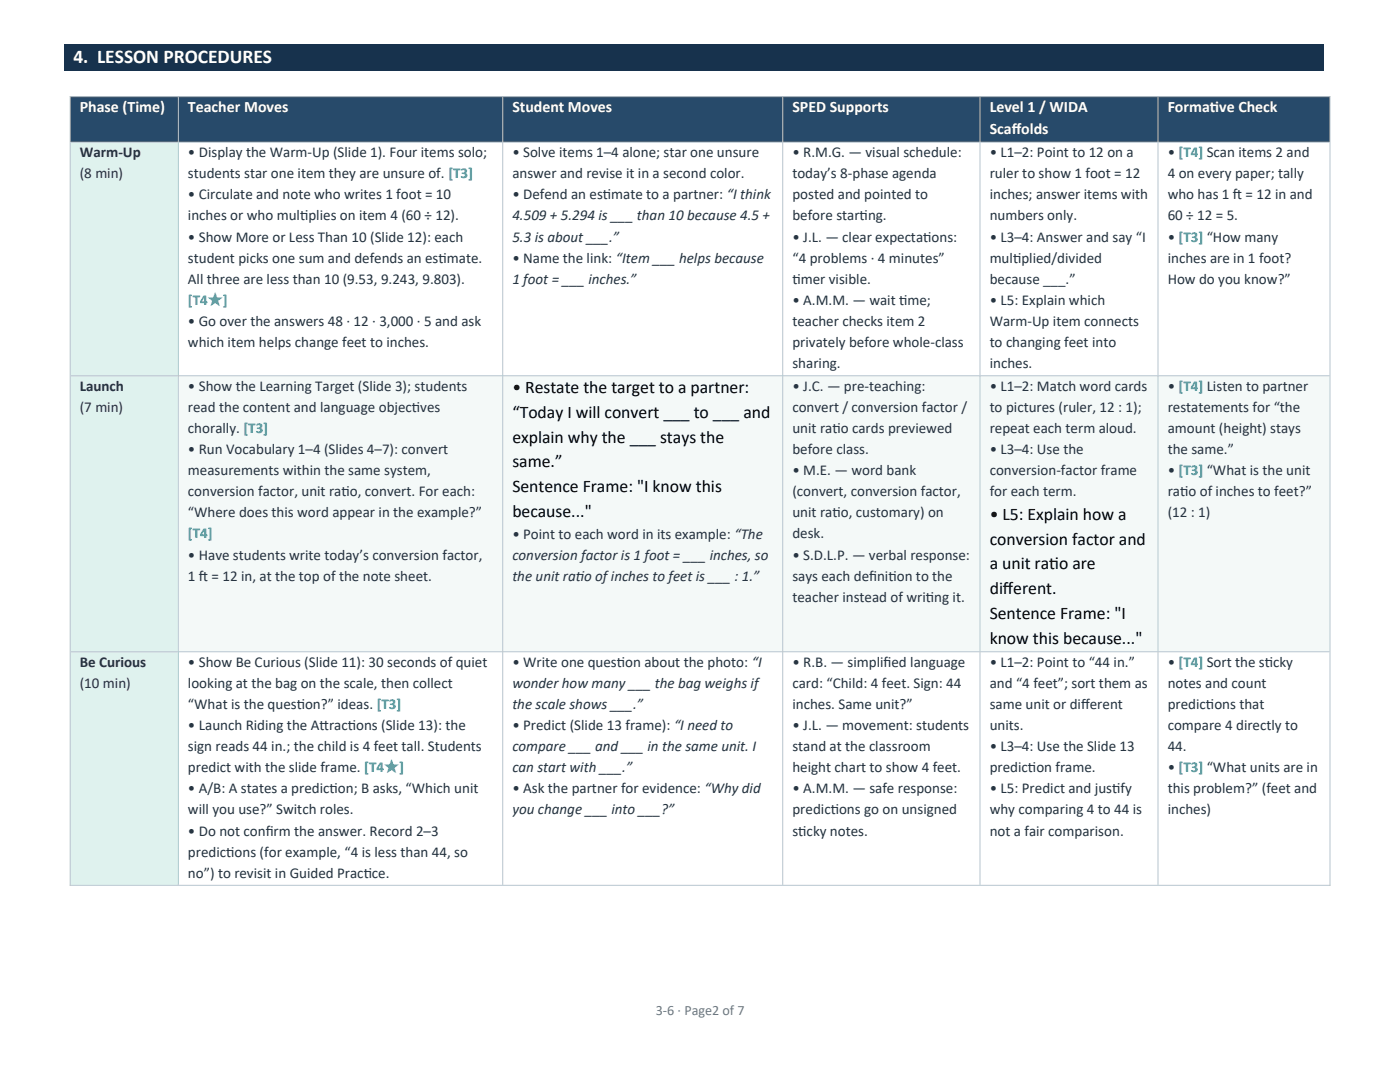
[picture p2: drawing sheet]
<svg xmlns="http://www.w3.org/2000/svg" width="279mm" height="216mm" viewBox="0 0 279 216" stroke-linecap="round" stroke-linejoin="round" font-family="sans-serif">
<defs><g id="words">
<text font-size="3.9" fill="#fff" x="14.6" y="12.6">4. LESSON PROCEDURES</text>
<g font-size="3.5">
<text x="102.3" y="78.4">• Restate the target to a partner:</text>
<text x="102.3" y="83.4">“Today I will convert ___ to ___ and</text>
<text x="102.3" y="88.3">explain why the ___ stays the</text>
<text x="102.3" y="93.3">same.”</text>
<text x="102.3" y="98.2">Sentence Frame: &quot;I know this</text>
<text x="102.3" y="103.1">because...&quot;</text>
<text x="197.5" y="103.7">• L5: Explain how a</text>
<text x="197.5" y="108.7">conversion factor and</text>
<text x="197.5" y="113.6">a unit rat</text>
<text x="209.4" y="113.6">io are</text>
<text x="197.5" y="118.6">dif</text>
<text x="200.2" y="118.6">ferent.</text>
<text x="197.5" y="123.5">Sentence Frame: &quot;I</text>
<text x="197.5" y="128.4">know this because...&quot;</text>
</g>
<g font-size="3.2" fill="#fff">
<text x="15.9" y="22.4">Phase (Time)</text>
<text x="37.5" y="22.4">Teacher Moves</text>
<text x="102.3" y="22.4">Student Moves</text>
<text x="158.2" y="22.4">SPED Supports</text>
<text x="197.5" y="22.4">Level 1 / WIDA</text>
<text x="233" y="22.4">Format</text>
<text x="241.5" y="22.4">ive Check</text>
<text x="197.5" y="26.8">Scaf</text>
<text x="201.9" y="26.8">folds</text>
</g>
<g font-size="3" fill="#24323f">
<text x="15.9" y="31.3">Warm-Up</text>
<text x="15.9" y="35.5">(8 min)</text>
<text x="37.5" y="31.3">• Display the Warm-Up (Slide 1). Four items solo;</text>
<text x="37.5" y="35.5">students star one item they are unsure of. [T3]</text>
<text x="102.3" y="31.3">• Solve items 1–4 alone; star one unsure</text>
<text x="102.3" y="35.5">answer and revise it in a second color.</text>
<text x="158.2" y="31.3">• R.M.G. — visual schedule:</text>
<text x="158.2" y="35.5">today’s 8-phase agenda</text>
<text x="197.5" y="31.3">• L1–2: Point to 12 on a</text>
<text x="197.5" y="35.5">ruler to show 1 foot = 12</text>
<text x="233" y="31.3">• [T4] Scan items 2 and</text>
<text x="233" y="35.5">4 on every paper; tally</text>
<text x="37.5" y="39.8">• Circulate and note who writes 1 foot = 10</text>
<text x="102.3" y="39.8">• Defend an est</text>
<text x="120.3" y="39.8">imate to a partner: “I think</text>
<text x="158.2" y="39.8">posted and pointed to</text>
<text x="197.5" y="39.8">inches; answer items with</text>
<text x="233" y="39.8">who has 1 f</text>
<text x="246.1" y="39.8">t = 12 in and</text>
<text x="37.5" y="44">inches or who mult</text>
<text x="59.9" y="44">iplies on item 4 (60 ÷ 12).</text>
<text x="102.3" y="44">4.509 + 5.294 is ___ than 10 because 4.5 +</text>
<text x="158.2" y="44">before start</text>
<text x="171.6" y="44">ing.</text>
<text x="197.5" y="44">numbers only.</text>
<text x="233" y="44">60 ÷ 12 = 5.</text>
<text x="37.5" y="48.2">• Show More or Less Than 10 (Slide 12): each</text>
<text x="37.5" y="52.4">student picks one sum and defends an est</text>
<text x="87.5" y="52.4">imate.</text>
<text x="102.3" y="48.2">5.3 is about ___.”</text>
<text x="102.3" y="52.4">• Name the link: “Item ___ helps because</text>
<text x="158.2" y="48.2">• J.L. — clear expectat</text>
<text x="158.2" y="52.4">“4 problems · 4 minutes”</text>
<text x="184.3" y="48.2">ions:</text>
<text x="197.5" y="48.2">• L3–4: Answer and say “I</text>
<text x="197.5" y="52.4">mult</text>
<text x="202.2" y="52.4">iplied/divided</text>
<text x="233" y="48.2">• [T3] “How many</text>
<text x="233" y="52.4">inches are in 1 foot?</text>
<text x="37.5" y="56.6">All three are less than 10 (9.53, 9.243, 9.803).</text>
<text x="102.3" y="56.6">1 foot = ___ inches.”</text>
<text x="158.2" y="56.6">t</text>
<text x="158.2" y="56.6">imer visible.</text>
<text x="197.5" y="56.6">because ___.”</text>
<text x="233" y="56.6">How do you know?”</text>
<text x="37.5" y="65.1">• Go over the answers 48 · 12 · 3,000 · 5 and ask</text>
<text x="158.2" y="60.8">• A.M.M. — wait t</text>
<text x="158.2" y="65.1">teacher checks item 2</text>
<text x="179.4" y="60.8">ime;</text>
<text x="197.5" y="60.8">• L5: Explain which</text>
<text x="197.5" y="65.1">Warm-Up item connects</text>
<text x="37.5" y="69.3">which item helps change feet to inches.</text>
<text x="158.2" y="69.3">privately before whole-class</text>
<text x="197.5" y="69.3">to changing feet into</text>
<text x="15.9" y="77.9">Launch</text>
<text x="37.5" y="77.9">• Show the Learning Target (Slide 3); students</text>
<text x="158.2" y="73.5">sharing.</text>
<text x="158.2" y="77.9">• J.C. — pre-teaching:</text>
<text x="197.5" y="73.5">inches.</text>
<text x="197.5" y="77.9">• L1–2: Match word cards</text>
<text x="233" y="77.9">• [T4] Listen to partner</text>
<text x="15.9" y="82.1">(7 min)</text>
<text x="37.5" y="82.1">read the content and language object</text>
<text x="82.2" y="82.1">ives</text>
<text x="158.2" y="82.1">convert / conversion factor /</text>
<text x="197.5" y="82.1">to pictures (ruler, 12 : 1);</text>
<text x="233" y="82.1">restatements for “the</text>
<text x="37.5" y="86.4">chorally. [T3]</text>
<text x="158.2" y="86.4">unit rat</text>
<text x="166.1" y="86.4">io cards previewed</text>
<text x="197.5" y="86.4">repeat each term aloud.</text>
<text x="233" y="86.4">amount (height) stays</text>
<text x="37.5" y="90.6">• Run Vocabulary 1–4 (Slides 4–7): convert</text>
<text x="37.5" y="94.8">measurements within the same system,</text>
<text x="158.2" y="90.6">before class.</text>
<text x="158.2" y="94.8">• M.E. — word bank</text>
<text x="197.5" y="90.6">• L3–4: Use the</text>
<text x="197.5" y="94.8">conversion-factor frame</text>
<text x="233" y="90.6">the same.”</text>
<text x="233" y="94.8">• [T3] “What is the unit</text>
<text x="37.5" y="99">conversion factor, unit rat</text>
<text x="68.2" y="99">io, convert. For each:</text>
<text x="158.2" y="99">(convert, conversion factor,</text>
<text x="197.5" y="99">for each term.</text>
<text x="233" y="99">rat</text>
<text x="235.5" y="99">io of inches to feet?”</text>
<text x="37.5" y="103.2">“Where does this word appear in the example?”</text>
<text x="102.3" y="107.6">• Point to each word in its example: “The</text>
<text x="158.2" y="103.2">unit rat</text>
<text x="158.2" y="107.4">desk.</text>
<text x="166.1" y="103.2">io, customary) on</text>
<text x="233" y="103.2">(12 : 1)</text>
<text x="37.5" y="111.7">• Have students write today’s conversion factor,</text>
<text x="102.3" y="111.8">conversion factor is 1 foot = ___ inches, so</text>
<text x="158.2" y="111.7">• S.D.L.P. — verbal response:</text>
<text x="37.5" y="115.9">1 f</text>
<text x="39.7" y="115.9">t = 12 in, at the top of the note sheet.</text>
<text x="102.3" y="116">the unit rat</text>
<text x="114.9" y="116">io of inches to feet is ___ : 1.”</text>
<text x="158.2" y="115.9">says each def</text>
<text x="173.5" y="115.9">init</text>
<text x="177.3" y="115.9">ion to the</text>
<text x="158.2" y="120.1">teacher instead of writ</text>
<text x="184.8" y="120.1">ing it.</text>
<text x="15.9" y="133">Be Curious</text>
<text x="15.9" y="137.2">(10 min)</text>
<text x="37.5" y="133">• Show Be Curious (Slide 11): 30 seconds of quiet</text>
<text x="37.5" y="137.2">looking at the bag on the scale, then collect</text>
<text x="102.3" y="133">• Write one quest</text>
<text x="102.3" y="137.2">wonder how many ___ the bag weighs if</text>
<text x="123.1" y="133">ion about the photo: “I</text>
<text x="158.2" y="133">• R.B. — simplif</text>
<text x="158.2" y="137.2">card: “Child: 4 feet. Sign: 44</text>
<text x="176.3" y="133">ied language</text>
<text x="197.5" y="133">• L1–2: Point to “44 in.”</text>
<text x="197.5" y="137.2">and “4 feet”; sort them as</text>
<text x="233" y="133">• [T4] Sort the st</text>
<text x="233" y="137.2">notes and count</text>
<text x="252.4" y="133">icky</text>
<text x="37.5" y="141.4">“What is the quest</text>
<text x="59.2" y="141.4">ion?” ideas. [T3]</text>
<text x="102.3" y="141.4">the scale shows ___.”</text>
<text x="158.2" y="141.4">inches. Same unit?”</text>
<text x="197.5" y="141.4">same unit or dif</text>
<text x="215.8" y="141.4">ferent</text>
<text x="233" y="141.4">predict</text>
<text x="240.7" y="141.4">ions that</text>
<text x="37.5" y="145.6">• Launch Riding the At</text>
<text x="37.5" y="149.9">sign reads 44 in.; the child is 4 feet tall. Students</text>
<text x="63.8" y="145.6">tract</text>
<text x="69.4" y="145.6">ions (Slide 13): the</text>
<text x="102.3" y="145.6">• Predict (Slide 13 frame): “I need to</text>
<text x="102.3" y="149.9">compare ___ and ___ in the same unit. I</text>
<text x="158.2" y="145.6">• J.L. — movement: students</text>
<text x="158.2" y="149.9">stand at the classroom</text>
<text x="197.5" y="145.6">units.</text>
<text x="197.5" y="149.9">• L3–4: Use the Slide 13</text>
<text x="233" y="145.6">compare 4 directly to</text>
<text x="233" y="149.9">44.</text>
<text x="37.5" y="154.1">predict with the slide frame. [T4★]</text>
<text x="102.3" y="154.1">can start with ___.”</text>
<text x="158.2" y="154.1">height chart to show 4 feet.</text>
<text x="197.5" y="154.1">predict</text>
<text x="205.2" y="154.1">ion frame.</text>
<text x="233" y="154.1">• [T3] “What units are in</text>
<text x="37.5" y="158.3">• A/B: A states a predict</text>
<text x="65.8" y="158.3">ion; B asks, “Which unit</text>
<text x="102.3" y="158.3">• Ask the partner for evidence: “Why did</text>
<text x="158.2" y="158.3">• A.M.M. — safe response:</text>
<text x="197.5" y="158.3">• L5: Predict and just</text>
<text x="221.9" y="158.3">ify</text>
<text x="233" y="158.3">this problem?” (feet and</text>
<text x="37.5" y="162.5">will you use?” Switch roles.</text>
<text x="37.5" y="166.7">• Do not conf</text>
<text x="53" y="166.7">irm the answer. Record 2–3</text>
<text x="102.3" y="162.5">you change ___ into ___?”</text>
<text x="158.2" y="162.5">predict</text>
<text x="158.2" y="166.7">st</text>
<text x="159.3" y="166.7">icky notes.</text>
<text x="165.8" y="162.5">ions go on unsigned</text>
<text x="197.5" y="162.5">why comparing 4 to 44 is</text>
<text x="197.5" y="166.7">not a fair comparison.</text>
<text x="233" y="162.5">inches)</text>
<text x="37.5" y="170.9">predict</text>
<text x="45.2" y="170.9">ions (for example, “4 is less than 44, so</text>
<text x="37.5" y="175.2">no”) to revisit in Guided Pract</text>
<text x="72.6" y="175.2">ice.</text>
</g>
<g font-size="3" fill="#1fa6a2">
<text x="37.5" y="60.8">[T4★]</text>
<text x="37.5" y="107.4">[T4]</text>
</g>
<text font-size="2.8" fill="#6b7785" x="130.9" y="202.4">3-6 · Page2 of 7</text>
</g></defs>
<path d="M12.7 8.9h251.4v5.3h-251.4z" fill-rule="evenodd" fill="#17324d"/>
<g fill="#274a6a">
<path d="M14 19.2h21.6v9.1h-21.6z" fill-rule="evenodd"/>
<path d="M35.6 19.2h64.7v9.1h-64.7z" fill-rule="evenodd"/>
<path d="M100.3 19.2h55.9v9.1h-55.9z" fill-rule="evenodd"/>
<path d="M156.2 19.2h39.4v9.1h-39.4z" fill-rule="evenodd"/>
<path d="M195.6 19.2h35.5v9.1h-35.5z" fill-rule="evenodd"/>
<path d="M231.1 19.2h34.3v9.1h-34.3z" fill-rule="evenodd"/>
</g>
<g fill="#dff2ee">
<path d="M14 28.3h21.6v46.6h-21.6z" fill-rule="evenodd"/>
<path d="M14 74.9h21.6v55h-21.6z" fill-rule="evenodd"/>
</g>
<g fill="#f4f9f8">
<path d="M35.6 74.9h64.7v55h-64.7z" fill-rule="evenodd"/>
<path d="M100.3 74.9h55.9v55h-55.9z" fill-rule="evenodd"/>
<path d="M156.2 74.9h39.4v55h-39.4z" fill-rule="evenodd"/>
<path d="M195.6 74.9h35.5v55h-35.5z" fill-rule="evenodd"/>
<path d="M231.1 74.9h34.3v55h-34.3z" fill-rule="evenodd"/>
</g>
<path d="M14 130h21.6v46.5h-21.6z" fill-rule="evenodd" fill="#dff2ee"/>
<path d="M12.7 8.9h251.4v5.3h-251.4z" fill-rule="evenodd" fill="#17324d"/>
<g fill="#274a6a">
<path d="M14 19.2h21.6v9.1h-21.6z" fill-rule="evenodd"/>
<path d="M35.6 19.2h64.7v9.1h-64.7z" fill-rule="evenodd"/>
<path d="M100.3 19.2h55.9v9.1h-55.9z" fill-rule="evenodd"/>
<path d="M156.2 19.2h39.4v9.1h-39.4z" fill-rule="evenodd"/>
<path d="M195.6 19.2h35.5v9.1h-35.5z" fill-rule="evenodd"/>
<path d="M231.1 19.2h34.3v9.1h-34.3z" fill-rule="evenodd"/>
</g>
<g fill="#dff2ee">
<path d="M14 28.3h21.6v46.6h-21.6z" fill-rule="evenodd"/>
<path d="M14 74.9h21.6v55h-21.6z" fill-rule="evenodd"/>
</g>
<g fill="#f4f9f8">
<path d="M35.6 74.9h64.7v55h-64.7z" fill-rule="evenodd"/>
<path d="M100.3 74.9h55.9v55h-55.9z" fill-rule="evenodd"/>
<path d="M156.2 74.9h39.4v55h-39.4z" fill-rule="evenodd"/>
<path d="M195.6 74.9h35.5v55h-35.5z" fill-rule="evenodd"/>
<path d="M231.1 74.9h34.3v55h-34.3z" fill-rule="evenodd"/>
</g>
<path d="M14 130h21.6v46.5h-21.6z" fill-rule="evenodd" fill="#dff2ee"/>
<path d="M13.9 19.3h251.6M14 19.2v157.5M35.6 19.4v157.2M100.3 19.4v157.2M156.2 19.4v157.2M195.6 19.4v157.2M231.1 19.4v157.2M265.4 19.2v157.5M14.1 28.4h251.2M14.1 75h251.2M14.1 130.1h251.2M13.9 176.7h251.6" fill="none" stroke="#b7c4cf" stroke-width=".2"/>
<use href="#words"/>
</svg>
